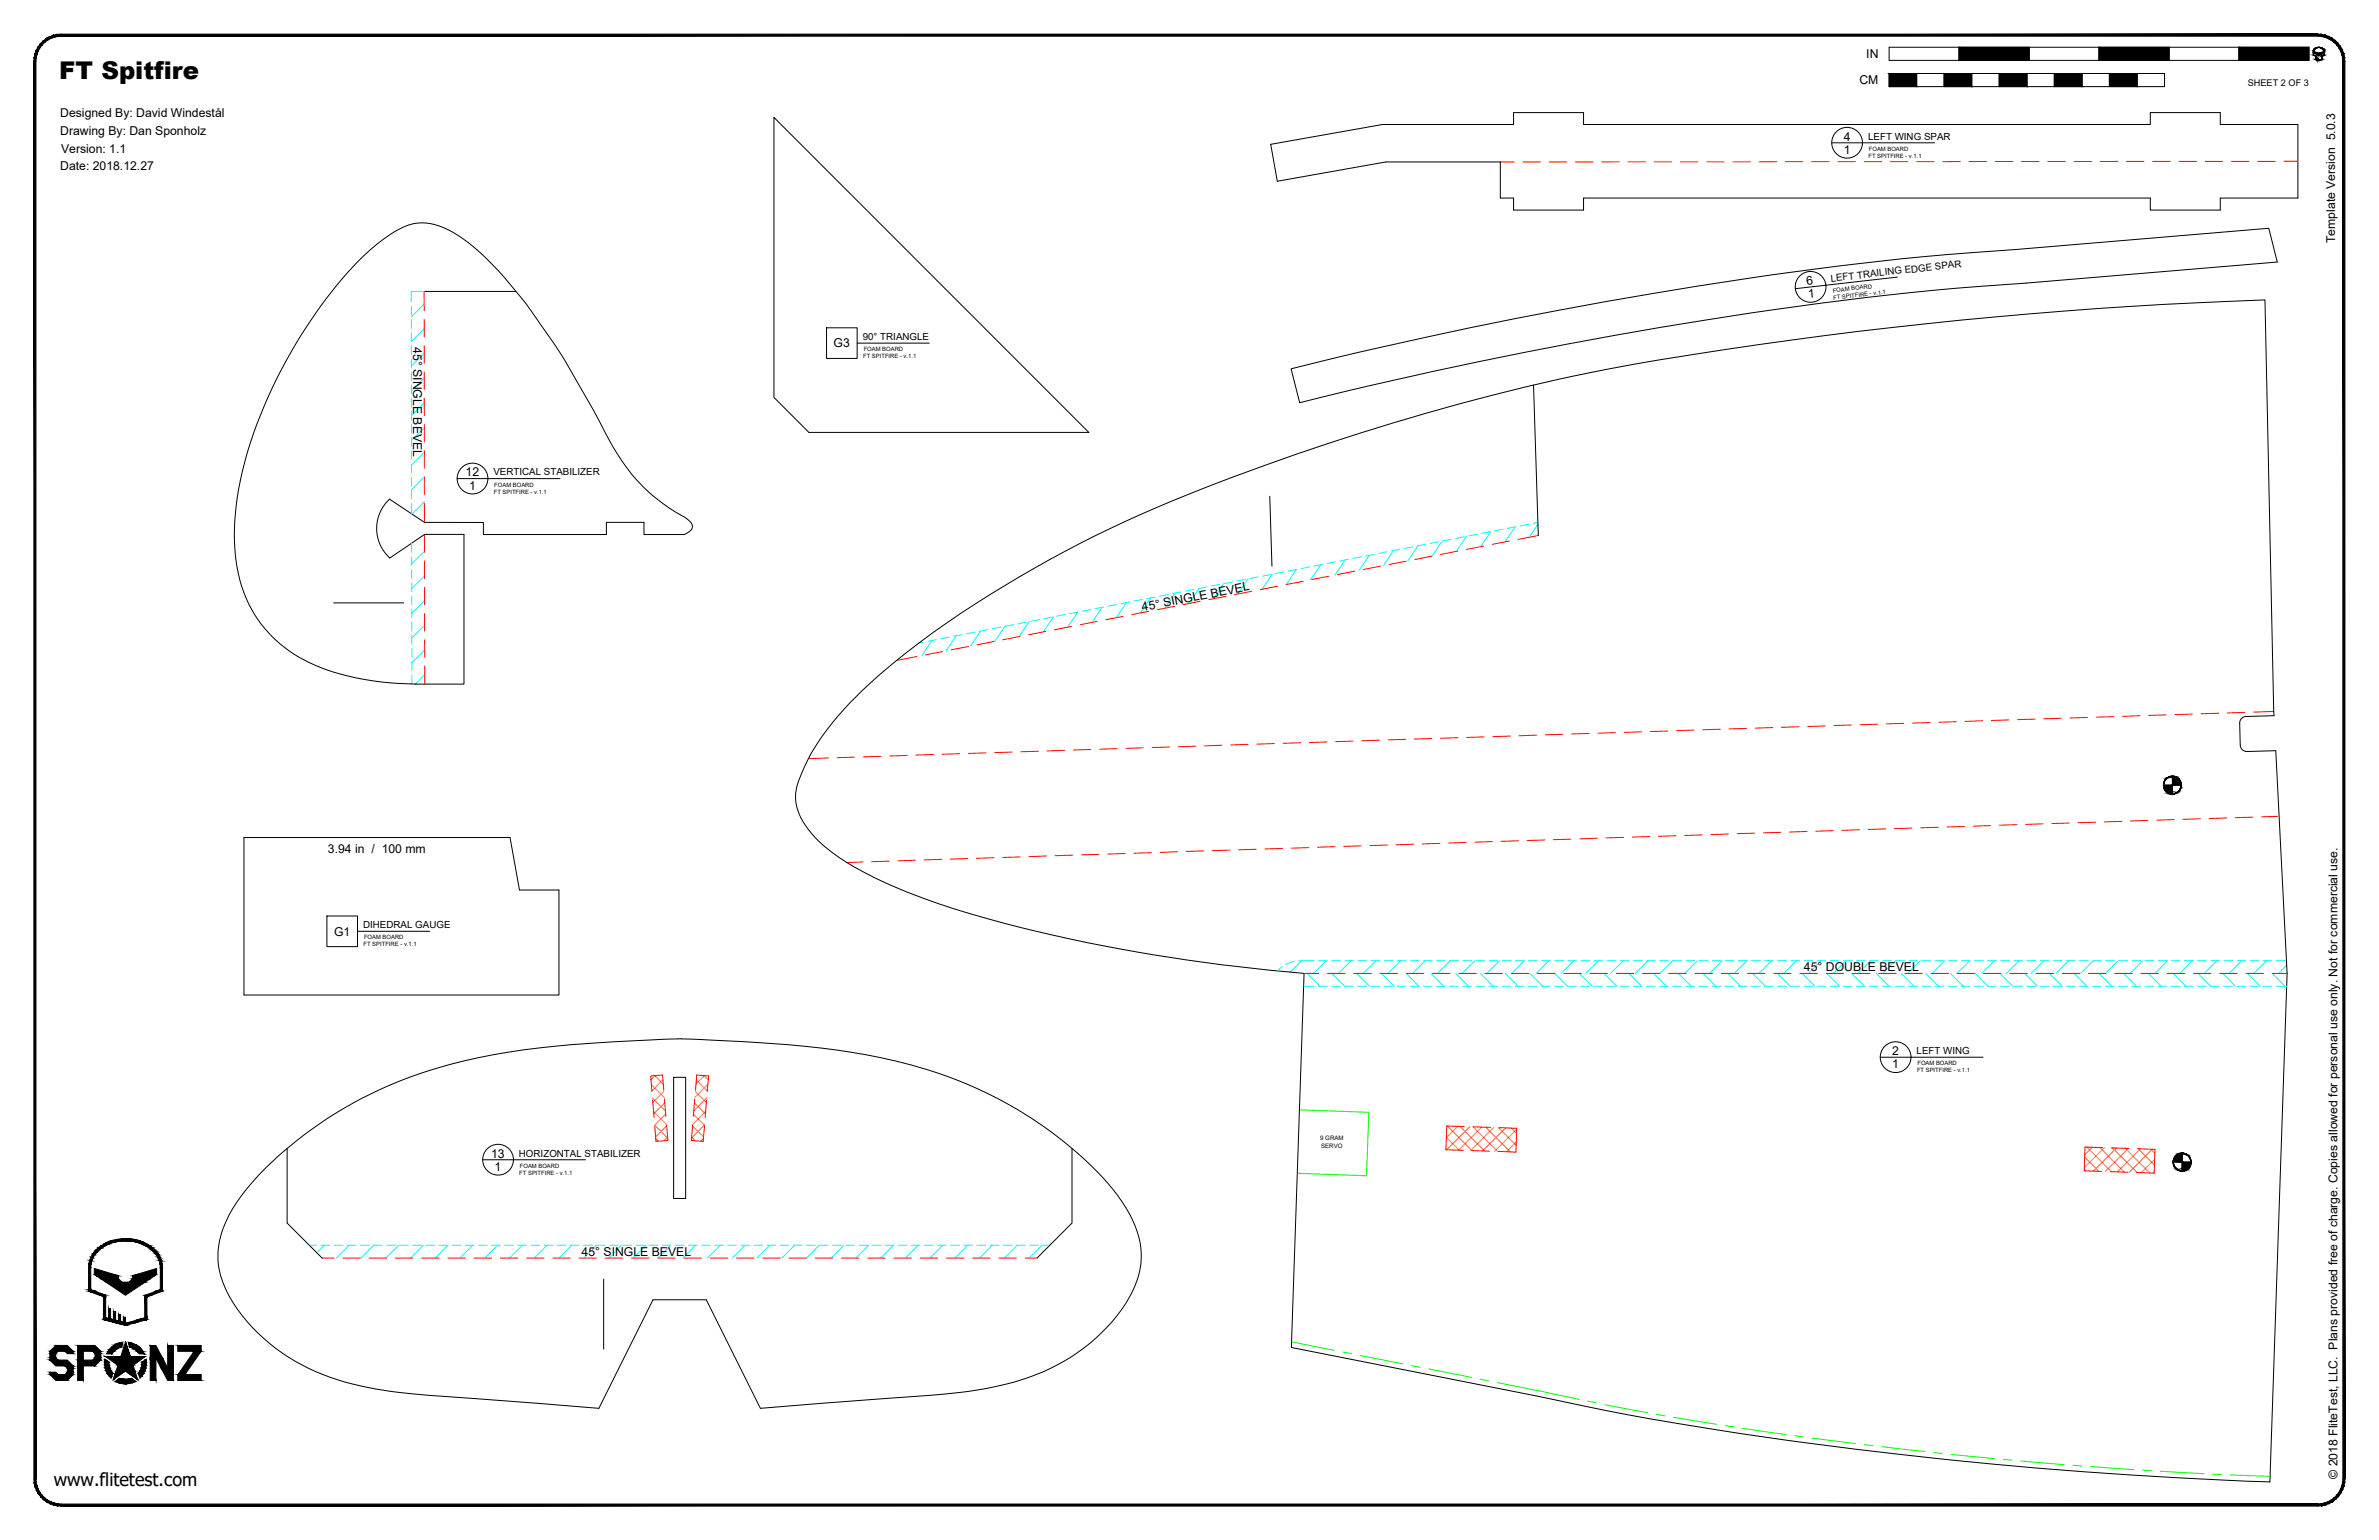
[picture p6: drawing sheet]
<svg xmlns="http://www.w3.org/2000/svg" width="864mm" height="559mm" viewBox="0 0 864 559" stroke-linecap="round" stroke-linejoin="round" font-family="sans-serif">
<defs><g id="words">
<text font-size="8.9" x="21.5" y="28.8">FT Spitfire</text>
<text font-size="6.6" x="19.5" y="539.1">www.flitetest.com</text>
<g font-size="4.4">
<text x="677.5" y="21.1">IN</text>
<text x="675" y="30.6">CM</text>
<text x="21.9" y="42.6">Designed By: David Windestål</text>
<text x="21.9" y="49">Drawing By: Dan Sponholz</text>
<text x="669.3" y="51">4</text>
<text x="22.2" y="55.3">Version: 1.1</text>
<text x="669.3" y="55.8">1</text>
<text x="21.9" y="61.7">Date: 2018.12.27</text>
<text x="847.7" y="88.2" transform="rotate(-90 847.7 88.2)">Template Version 5.0.3</text>
<text x="655.9" y="103.5" transform="rotate(-7 655.9 103.5)">6</text>
<text x="656.5" y="108.2" transform="rotate(-6 656.5 108.2)">1</text>
<text x="150" y="126" transform="rotate(90 150 126)">45° SINGLE BEVEL</text>
<text x="302.6" y="126.1">G3</text>
<text x="169" y="172.9">12</text>
<text x="170.3" y="177.6">1</text>
<text x="414.8" y="221.7" transform="rotate(-11 414.8 221.7)">45° SINGLE BEVEL</text>
<text x="119.1" y="309.5">3.94 in / 100 mm</text>
<text x="121.2" y="339.5">G1</text>
<text x="654.9" y="352.5">45° DOUBLE BEVEL</text>
<text x="686.9" y="382.8">2</text>
<text x="686.9" y="387.6">1</text>
<text x="178.3" y="420">13</text>
<text x="179.5" y="424.8">1</text>
<text x="211.1" y="455.8">45° SINGLE BEVEL</text>
<text x="848.5" y="536.6" transform="rotate(-90 848.5 536.6)">© 2018 FliteTest, LLC. Plans provided free of charge. Copies allowed for personal use only. Not for commercial use.</text>
</g>
<g font-size="3.5">
<text x="678.1" y="50.7">LEFT WING SPAR</text>
<text x="664.7" y="102.2" transform="rotate(-6 664.7 102.2)">LEFT TRAILING EDGE SPAR</text>
<text x="313.2" y="123.4">90° TRIANGLE</text>
<text x="179.1" y="172.5">VERTICAL STABILIZER</text>
<text x="131.8" y="336.8">DIHEDRAL GAUGE</text>
<text x="695.7" y="382.5">LEFT WING</text>
<text x="188.4" y="419.7">HORIZONTAL STABILIZER</text>
</g>
<text font-size="3.3" x="816" y="31.1">SHEET 2 OF 3</text>
<g font-size="2.2">
<text x="479.2" y="413.7">9 GRAM</text>
<text x="479.6" y="416.4">SERVO</text>
</g>
<g font-size="2.1">
<text x="678.3" y="57.3">FT SPITFIRE - v.1.1</text>
<text x="678.4" y="54.8">FOAM BOARD</text>
<text x="665.4" y="106.1" transform="rotate(-7 665.4 106.1)">FOAM BOARD</text>
<text x="681.8" y="106.9" transform="rotate(-7 681.8 106.9)">1.1</text>
<text x="665.6" y="108.7" transform="rotate(-6 665.6 108.7)">FT SPITFIRE - v.</text>
<text x="313.3" y="130">FT SPITFIRE - v.1.1</text>
<text x="313.5" y="127.4">FOAM BOARD</text>
<text x="179.2" y="179.1">FT SPITFIRE - v.1.1</text>
<text x="179.4" y="176.5">FOAM BOARD</text>
<text x="132.2" y="340.9">FOAM BOARD</text>
<text x="132" y="343.4">FT SPITFIRE - v.1.1</text>
<text x="695.9" y="389.1">FT SPITFIRE - v.1.1</text>
<text x="696" y="386.6">FOAM BOARD</text>
<text x="188.7" y="423.8">FOAM BOARD</text>
<text x="188.5" y="426.3">FT SPITFIRE - v.1.1</text>
</g>
</g></defs>
<!-- layer: 01 CUT -->
<g fill="none" stroke="#000" stroke-width=".36">
<path d="M280.9 42.6l114.4 114.3h-101.7l-12.7-12.7zM461.3 52.4l40.6-7.2h47.5v-4.3h25.4v4.3h205.8v-4.3h25.4v4.3h28.2v26.7h-28.2v4.3h-25.4v-4.3h-205.8v4.3h-25.4v-4.3h-4.8v-13.1h-41.5l-39.4 7zM153.9 105.8h33.4M468.7 133.8a1665.9 1665.9 0 0 1 230-40.7l124.9-10.3 3.1 12.3-91.2 7.6a1308.1 1308.1 0 0 0-149.2 19 1668.7 1668.7 0 0 0-114.5 24.4zM556.7 139.7l1.7 54.6M141.4 181.1a14.5 14.5 0 0 0 .1 21.4l12.6-8.6h14.3v54.3a208.9 208.9 0 0 1-29.7-.7 73.9 73.9 0 0 1-33.2-10.9 46 46 0 0 1-20-34.8 107.9 107.9 0 0 1 7.7-47.8 175.7 175.7 0 0 1 39.1-61.4 47.5 47.5 0 0 1 16.4-11.1 21.1 21.1 0 0 1 17.4 3.8 99.3 99.3 0 0 1 22.8 22.4 252.1 252.1 0 0 1 23.4 35.8l3.1 5.2a142.8 142.8 0 0 0 14.1 23.6 65 65 0 0 0 18.9 15.3l1.2 .9a2.59 2.59 0 0 1 1.3 3.8l-2.5 1.7h-14.6v-4.5h-13.7v4.5h-44.6v-4.4l-21.4-.1-12.7-8.3M460.9 180.1l.8 25.4M121.1 218.8h25.4M815.4 259.9l-1.5 .6-.8 1.4 .1 8.4a2.41 2.41 0 0 0 2.5 2.4l10.4-.3 4.1 80.8-6.2 184.5a1645 1645 0 0 1-240.8-25.8l-24.6-5.2-89.8-17.8 4.6-135.7a622 622 0 0 1-126.9-23.4 165.8 165.8 0 0 1-42-18.7 38.3 38.3 0 0 1-14.4-15.8 15.4 15.4 0 0 1-.2-12 81.4 81.4 0 0 1 20.7-30.3 277 277 0 0 1 54-40.4 462.6 462.6 0 0 1 83.3-39.6 825.9 825.9 0 0 1 154-42.3 1708.4 1708.4 0 0 1 220.3-21.9l3.3 150.9-10.1 .3M88.6 303.9h96.5l3.5 19h14.3v38.1h-114.3zM246.2 377a556.9 556.9 0 0 0-61.6 4.8 160.3 160.3 0 0 0-70.2 27.1 118.5 118.5 0 0 0-28.3 27.2 33.1 33.1 0 0 0-6.7 23.8 40.9 40.9 0 0 0 10.4 19.8 75.3 75.3 0 0 0 43.7 23.7l8.3 1.5 8.4 .9 67.2 5.2 19.6-39.4h19.4l19.6 39.4 56-4.3a158.7 158.7 0 0 0 38.8-6 68 68 0 0 0 40-31.4 28.5 28.5 0 0 0-.6-28.4 92.4 92.4 0 0 0-24.4-26.9 155.5 155.5 0 0 0-71.4-31.3 440.1 440.1 0 0 0-61.5-5.6l-5.6-.1M246.2 376.9h1.1"/>
<path d="M244.5 390.9h4.4v44h-4.4zM104.2 416.7v27.1l12.7 12.7M389.1 416.7v27.1l-12.7 12.7M219.1 464.1v25.4"/>
</g>
<!-- layer: 02 SCORE -->
<g fill="none" stroke="#f00" stroke-width=".36">
<path d="M544.6 58.8h5.1M552.9 58.8h6.3M562.4 58.8h6.3M571.9 58.8h6.4M587.8 58.7l-6.4 .1M591 58.7h6.3M600.5 58.7h6.3M610 58.7h6.4M619.5 58.7h6.4M629.1 58.7h6.3M644.9 58.7h-6.3M648.1 58.7h6.4"/>
<path d="M657.6 58.7h6.4M667.2 58.7h6.3M676.7 58.7h6.3M686.2 58.7h6.4M695.7 58.7h6.4M711.6 58.6l-6.3 .1M714.8 58.6h6.3M724.3 58.6h6.4M733.8 58.6h6.4M743.4 58.6h6.3M752.9 58.6h6.3M768.8 58.6h-6.4"/>
<path d="M771.9 58.6h6.4M781.5 58.6h6.3M791 58.6h6.4M800.5 58.6h6.4M810.1 58.6h6.3M819.6 58.6h6.3M829.1 58.5h5.1M153.9 105.8l.1 6.9M154 115.9v6.4M154 125.4v6.4M154 135v6.3M154 144.5v6.3"/>
<path d="M154 154v6.4M154 163.5v6.4M154 173.1v6.3M154 182.6l.1 6.9M154.1 193.9v6.5M529.2 200l-6.2 1.2M538.5 198.2l-6.2 1.2M547.9 196.3l-6.2 1.2M558.4 194.3l-7.4 1.4M154.1 203.6v6.3M154.1 213.1v6.4M435.7 218.2l-6.3 1.2"/>
<path d="M445.1 216.4l-6.3 1.2M454.4 214.5l-6.3 1.3M463.8 212.7l-6.3 1.3M473.1 210.9l-6.3 1.2M482.4 209.1l-6.2 1.2M491.8 207.3l-6.3 1.2M501.1 205.4l-6.2 1.3M510.5 203.6l-6.3 1.2M519.8 201.8l-6.2 1.2M154.1 222.6v6.4M154.1 232.2l.1 6.3M332.8 238.2l-7.4 1.5"/>
<path d="M342.2 236.4l-6.2 1.2M351.5 234.6l-6.2 1.2M360.9 232.8l-6.2 1.2M370.2 230.9l-6.2 1.3M379.6 229.1l-6.2 1.2M389 227.3l-6.3 1.2M398.3 225.5l-6.2 1.2M407.7 223.7l-6.3 1.2M417 221.8l-6.2 1.2M426.4 220l-6.3 1.2M154.2 241.7v6.5M776.8 259.7l-6.3 .2"/>
<path d="M786.3 259.4l-6.3 .2M795.9 259.1l-6.4 .2M805.4 258.8l-6.4 .2M814.9 258.5l-6.3 .2M825.4 258.2l-7.3 .2M300.7 275l-7.3 .3M310.3 274.7l-6.4 .2M319.8 274.4l-6.4 .2M329.3 274.1l-6.3 .2M338.8 273.8l-6.3 .2M348.4 273.5l-6.4 .2M357.9 273.2l-6.4 .2"/>
<path d="M367.4 272.9l-6.3 .2M376.9 272.6l-6.3 .2M386.5 272.2l-6.4 .3M396 271.9l-6.4 .2M405.5 271.7l-6.3 .1M415 271.4l-6.3 .2M424.5 271.1l-6.3 .2M434 270.8l-6.3 .2M443.6 270.4l-6.4 .3M453.1 270.1l-6.4 .2M462.6 269.8l-6.3 .2M472.1 269.5l-6.3 .2"/>
<path d="M481.7 269.2l-6.4 .2M491.2 268.9l-6.4 .2M500.7 268.6l-6.3 .2M510.3 268.3l-6.4 .2M519.8 268l-6.4 .2M529.3 267.7l-6.4 .2M538.8 267.4l-6.4 .2M548.3 267.1l-6.3 .2M557.8 266.7l-6.3 .3M567.4 266.4l-6.4 .2M576.9 266.1l-6.4 .2M586.4 265.8l-6.3 .2"/>
<path d="M595.9 265.5l-6.3 .2M605.5 265.3l-6.4 .1M615 264.9l-6.4 .2M624.5 264.6l-6.3 .2M634 264.3l-6.3 .2M643.5 264l-6.3 .2M653 263.7l-6.3 .2M662.6 263.4l-6.4 .2M672.1 263.1l-6.4 .2M681.6 262.8l-6.3 .2M691.1 262.5l-6.3 .2M700.7 262.2l-6.4 .2"/>
<path d="M710.2 261.9l-6.4 .2M719.7 261.5l-6.3 .3M729.2 261.2l-6.3 .2M738.8 260.9l-6.4 .2M748.2 260.6l-6.3 .2M757.8 260.3l-6.4 .2M767.3 260l-6.4 .2M713.1 299.9l-6.3 .2M722.6 299.6l-6.3 .2M732.2 299.2l-6.4 .2M741.7 298.9l-6.4 .2M751.2 298.6l-6.3 .2"/>
<path d="M760.7 298.3l-6.4 .2M770.2 298l-6.3 .2M779.7 297.7l-6.3 .2M789.3 297.4l-6.4 .2M798.8 297.1l-6.4 .2M808.3 296.8l-6.3 .2M817.8 296.5l-6.3 .2M826.8 296.2l-5.8 .2M313.2 312.8l-5.8 .2M322.7 312.5l-6.3 .2M332.2 312.1l-6.3 .3M341.8 311.8l-6.4 .2"/>
<path d="M351.3 311.5l-6.4 .2M360.8 311.2l-6.3 .2M370.3 310.9l-6.3 .2M379.9 310.6l-6.4 .2M389.4 310.3l-6.4 .2M398.9 310l-6.3 .2M408.4 309.7l-6.3 .2M418 309.4l-6.4 .2M427.4 309.1l-6.3 .2M437 308.8l-6.4 .2M446.5 308.5l-6.3 .2M456 308.2l-6.3 .2"/>
<path d="M465.6 307.9l-6.4 .2M475.1 307.6l-6.4 .2M484.6 307.2l-6.3 .2M494.1 306.9l-6.3 .2M503.7 306.6l-6.4 .2M513.2 306.3l-6.4 .2M522.7 306l-6.3 .2M532.2 305.7l-6.3 .2M541.7 305.4l-6.3 .2M551.2 305.1l-6.3 .2M560.8 304.8l-6.4 .2M570.3 304.5l-6.4 .2"/>
<path d="M579.8 304.1l-6.3 .3M589.3 303.8l-6.3 .2M598.9 303.6l-6.4 .1M608.4 303.3l-6.4 .2M617.9 303l-6.3 .2M627.4 302.6l-6.3 .3M637 302.3l-6.4 .2M646.4 302l-6.3 .2M656 301.7l-6.4 .2M665.5 301.4l-6.4 .2M675 301.1l-6.3 .2M684.5 300.8l-6.3 .2"/>
<path d="M694.1 300.5l-6.4 .2M703.6 300.2l-6.4 .2M473.4 353.2h5.3M481.9 353.2h6.4M491.4 353.2h6.4M501 353.2h6.3M510.5 353.2h6.3M520 353.2h6.4M529.5 353.2h6.4M539.1 353.2h6.3M548.6 353.2h6.4M558.1 353.2h6.4"/>
<path d="M567.7 353.2h6.3M577.2 353.2h6.3M586.7 353.2h6.4M596.2 353.2h6.4M605.8 353.2h6.3M615.3 353.2h6.3M624.8 353.2h6.4M634.3 353.2h6.4M643.9 353.2h6.3M653.4 353.2h6.3M662.9 353.2h6.4M672.4 353.2h6.4"/>
<path d="M682 353.2h6.3M691.5 353.2h6.3M701 353.2h6.4M710.5 353.2h6.4M720.1 353.2h6.3M729.6 353.2h6.3M739.1 353.2h6.4M748.6 353.2h6.4M758.2 353.2h6.3M767.7 353.2h6.3M777.2 353.2h6.4M786.7 353.2h6.4"/>
<path d="M796.3 353.2h6.3M805.8 353.2h6.3M815.3 353.2h6.4M824.8 353.2h5.4M236.9 399.2l.5 6.3M241 395.6l-.5-5.5-4.3 .3 .4 5.6M241.2 398.8l.5 6.3M252.2 398.8l-.5 6.3M252.5 395.6l.4-5.5 4.3 .3-.5 5.6M256.5 399.2l-.5 6.3M242 408.3l.4 5.5-4.3 .4-.4-5.6M251.4 408.3l-.4 5.5 4.2 .4 .5-5.6"/>
<path d="M531.5 408.8l-6.3-.2-.3 8.6 6.3 .2M534.4 417.5l6.4 .2M534.7 408.9l6.4 .2M544.2 409.2l6.4 .2-.3 8.7-6.4-.3M763.2 416.4l-6.3-.2-.3 8.6 6.3 .2M766.4 416.5l6.3 .2M775.9 416.8l6.4 .3-.3 8.6-6.4-.3M766.1 425.1l6.3 .2M116.9 456.5h4.4M124.5 456.5h6.3M134 456.5h6.3M143.5 456.5h6.4"/>
<path d="M153.1 456.5h6.3M162.6 456.5h6.3M172.1 456.5h6.4M181.6 456.5h6.4M191.2 456.5h6.3M200.7 456.5h6.3M210.2 456.5h6.4M219.7 456.5h6.4M229.3 456.5h6.3M238.8 456.5h6.3M248.3 456.5h6.4M257.8 456.5h6.4"/>
<path d="M267.4 456.5h6.3M276.9 456.5h6.3M286.4 456.5h6.4M295.9 456.5h6.4M305.5 456.5h6.3M315 456.5h6.3M324.5 456.5h6.4M334 456.5h6.4M343.6 456.5h6.3M353.1 456.5h6.3M362.6 456.5h6.4M372.1 456.5h4.3"/>
</g>
<!-- layer: 04 BEVEL -->
<g fill="none" stroke="#0ff" stroke-width=".36">
<path d="M149.3 111.2v3.1M149.3 115.9v3.2M149.5 105.8l-.2 .2M153.9 110.3l-4.6 4.7M153.9 105.8h-4.6v3.8M154 119.3l-4.7 4.6v-3.2M149.3 125.4v3.2M149.3 130.2v3.2M149.3 135v3.1M149.3 139.7v3.2M154 128.2l-4.7 4.7M154 137.2l-4.7 4.7"/>
<path d="M149.3 144.5l.1 3.2M149.4 149.3v3.1M149.4 154v3.2M149.4 158.8v3.2M154 146.2l-4.6 4.6M154 155.2l-4.6 4.6M149.4 163.6v3.2M149.4 168.4v3.1M149.4 173.1v3.2M149.4 177.9v3.2M154 164.1l-4.6 4.7M154 173.1l-4.6 4.6"/>
<path d="M149.4 182.6v3.9M149.4 197.1v3.3M154 182.1l-4.4 4.5M505.9 199.8l-3.7 5.4M508.2 199.3l-3.1 .6M512.9 198.4l-3.1 .6M514.7 198l-3.7 5.5M517.6 197.5l-3.1 .6M522.3 196.6l-3.2 .6M523.5 196.3l-3.6 5.5M526.9 195.7l-3.1 .6M531.6 194.8l-3.1 .5"/>
<path d="M532.4 194.6l-3.7 5.5M536.3 193.9l-3.1 .6M541 192.9l-3.2 .7M541.2 192.9l-3.7 5.5M545.6 192l-3.1 .6M550 191.2l-3.7 5.4M550.3 191.1l-3.1 .6M555 190.2l-3.1 .6M558.3 190.2l-3.2 4.7M558.3 189.5l-1.8 .4M149.4 202v3.2M149.4 206.8v3.1"/>
<path d="M149.5 211.5v3.2M149.5 216.3v3.2M154.1 200l-4.7 4.6M154.1 208.9l-4.6 4.7M154.1 217.9l-4.6 4.7M405.4 219.4l-3.2 .6M408.9 218.7l-3.7 5.4M410 218.4l-3.1 .7M414.7 217.5l-3.1 .6M417.7 216.9l-3.7 5.5M419.4 216.6l-3.1 .6M424.1 215.7l-3.1 .6"/>
<path d="M426.6 215.2l-3.8 5.5M428.7 214.8l-3.1 .6M433.4 213.9l-3.1 .6M435.3 213.5l-3.6 5.5M438.1 213l-3.1 .6M442.8 212.1l-3.1 .6M444.2 211.8l-3.7 5.5M447.4 211.2l-3.1 .6M452.1 210.2l-3.1 .6M453 210.1l-3.7 5.4M456.8 209.3l-3.1 .6M461.5 208.4l-3.1 .6"/>
<path d="M461.8 208.3l-3.7 5.5M466.1 207.5l-3.1 .6M470.6 206.7l-3.7 5.4M470.8 206.6l-3.1 .6M475.5 205.7l-3.1 .6M479.4 204.9l-3.6 5.5M480.2 204.8l-3.1 .6M484.8 203.9l-3.1 .6M488.3 203.2l-3.7 5.5M489.5 202.9l-3.1 .7M494.2 202l-3.1 .6M497.1 201.5l-3.7 5.5"/>
<path d="M498.9 201.2l-3.1 .5M503.6 200.2l-3.2 .7M149.5 221v3.2M149.5 225.8v3.2M149.5 230.6v3.1M149.5 235.3v3.2M154.1 226.9l-4.6 4.6M154.2 235.8l-4.7 4.7M326.2 239.1l-.4 .5M335.2 233l-1.7 .4M338.3 232.4l-3.6 5.5M339.9 232.1l-3.1 .6"/>
<path d="M344.6 231.2l-3.1 .6M347.2 230.7l-3.7 5.5M349.3 230.3l-3.2 .6M353.9 229.4l-3.1 .6M356 229l-3.7 5.4M358.6 228.4l-3.1 .7M363.3 227.5l-3.1 .6M368 226.7l-3.2 .5-3.7 5.5M372.6 225.7l-3.1 .7M373.6 225.5l-3.6 5.5M377.3 224.8l-3.1 .6M382 223.9l-3.1 .6"/>
<path d="M382.5 223.8l-3.8 5.5M386.7 223l-3.2 .6M388.2 222.7l3.1-.6-3.7 5.4M396 221.2l-3.1 .6M400.1 220.4l-3.7 5.5M400.7 220.3l-3.1 .5M149.5 240.1v3.2M149.5 244.9v3.3M154.2 244.8l-3.4 3.4M465.4 350.7l-1.4 1.6M469.7 348.9l-3 1M472.5 348.6l-4.1 4.1"/>
<path d="M473.2 357.9h3.8M474.5 353.2l4.7 4.7M477.1 348.6l-5.8 .1M478.6 357.9h3.2M478.6 348.6h3.2M481.5 348.6l-4.6 4.6M483.4 357.9h3.1M483.4 348.6h3.2M483.5 353.2l4.7 4.7h3.1M488.2 348.6h3.1M490.5 348.6l-4.7 4.6M492.5 353.2l4.7 4.7"/>
<path d="M492.9 357.9h3.2M492.9 348.6h3.2M497.6 357.9h3.2M497.7 348.6h3.2M499.5 348.6l-4.7 4.6M501.5 353.2l4.6 4.7M502.4 357.9h3.2M502.5 348.6h3.1M507.2 357.9h3.1M507.2 348.6h3.2M508.5 348.6l-4.7 4.6M510.5 353.2l4.6 4.7h-3.2"/>
<path d="M512 348.6h3.2M516.7 357.9h3.2M516.7 348.6h3.2M517.4 348.6l-4.6 4.6M519.5 353.2l4.6 4.7M521.5 357.9h3.1M521.5 348.6h3.2M526.2 357.9h3.2M526.3 348.6h3.2M526.4 348.6l-4.6 4.6M528.5 353.2l4.6 4.7M531 357.9h3.2"/>
<path d="M531 348.6h3.2M535.4 348.6l-4.7 4.6M535.8 357.9h3.1M535.8 348.6h3.2M537.4 353.2l4.7 4.7M540.5 357.9h3.2M540.6 348.6h3.1M544.4 348.6l-4.7 4.6M545.3 357.9h3.2M545.3 348.6h3.2M546.4 353.2l4.7 4.7M550 357.9h3.2"/>
<path d="M550.1 348.6h3.2M553.4 348.6l-4.7 4.6M554.8 357.9h3.2M554.9 348.6h3.1M555.4 353.2l4.7 4.7M559.6 357.9h3.1M559.6 348.6h3.2M562.3 348.6l-4.6 4.6M564.3 357.9h3.2M564.4 353.2l4.6 4.7M564.4 348.6h3.2M569.1 357.9h3.2"/>
<path d="M569.1 348.6h3.2M571.3 348.6l-4.6 4.6M573.4 353.2l4.6 4.7M573.9 357.9h3.1M573.9 348.6h3.2M578.6 357.9h3.2M578.7 348.6h3.1M580.3 348.6l-4.7 4.6M582.3 353.2l4.7 4.7M583.4 357.9h3.2M583.4 348.6h3.2M588.1 357.9h3.2"/>
<path d="M588.2 348.6h3.2M589.3 348.6l-4.7 4.6M591.3 353.2l4.7 4.7M592.9 357.9h3.2M593 348.6h3.1M597.7 357.9h3.1M597.7 348.6h3.2M598.3 348.6l-4.7 4.6M600.3 353.2l4.7 4.7M602.4 357.9h3.2M602.5 348.6h3.2M607.2 357.9h3.2"/>
<path d="M609.3 353.2l4.6 4.7M610.4 348.6h-3.2l-4.6 4.6M612 357.9h3.1M612 348.6h3.2M616.2 348.6l-4.6 4.6M616.7 357.9h3.2M616.8 348.6h3.1M618.3 353.2l4.6 4.7M621.5 357.9h3.2M621.5 348.6h3.2M625.2 348.6l-4.7 4.6M626.2 357.9h3.2"/>
<path d="M626.3 348.6h3.2M627.2 353.2l4.7 4.7M631 357.9h3.2M631.1 348.6h3.1M634.2 348.6l-4.7 4.6M635.8 357.9h3.1M635.8 348.6h3.2M636.2 353.2l4.7 4.7M640.5 357.9h3.2M640.6 348.6h3.2M643.2 348.6l-4.7 4.6M645.2 353.2l4.7 4.7"/>
<path d="M645.3 357.9h3.2M645.3 348.6h3.2M650.1 357.9h3.1M650.1 348.6h3.2M652.1 348.6l-4.6 4.6M654.2 353.2l4.6 4.7M654.8 357.9h3.2M654.9 348.6h3.1M659.6 357.9h3.2M659.6 348.6h3.2M661.1 348.6l-4.6 4.6M663.2 353.2l4.6 4.7"/>
<path d="M664.3 357.9h3.2M664.4 348.6h3.2M669.1 357.9h3.2M669.2 348.6h3.1M670.1 348.6l-4.6 4.6M672.1 353.2l4.7 4.7M673.9 357.9h3.1M673.9 348.6h3.2M678.6 357.9h3.2M678.7 348.6h3.2M679.1 348.6l-4.6 4.6M681.1 353.2l4.7 4.7"/>
<path d="M683.4 357.9h3.2M683.4 348.6h3.2M688.1 348.6l-4.7 4.6M688.2 357.9h3.1M688.2 348.6h3.2M690.1 353.2l4.7 4.7M692.9 357.9h3.2M693 348.6h3.1M697.1 348.6l-4.7 4.6M697.7 357.9h3.2M697.7 348.6h3.2M699.1 353.2l4.6 4.7"/>
<path d="M702.4 357.9h3.2M702.5 348.6h3.2M706.1 348.6l-4.7 4.6M707.2 357.9h3.2M707.3 348.6h3.1M708.1 353.2l4.6 4.7M712 357.9h3.1M712 348.6h3.2M715 348.6l-4.6 4.6M716.7 357.9h3.2M716.8 348.6h3.2M717 353.2l4.7 4.7"/>
<path d="M721.5 357.9h3.2M721.5 348.6h3.2M724 348.6l-4.6 4.6M726 353.2l4.7 4.7M726.3 357.9h3.1M726.3 348.6h3.2M731 357.9h3.2M731.1 348.6h3.1M733 348.6l-4.7 4.6M735 353.2l4.7 4.7M735.8 357.9h3.2M735.8 348.6h3.2"/>
<path d="M740.5 357.9h3.2M740.6 348.6h3.2M742 348.6l-4.7 4.6M744 353.2l4.6 4.7M745.3 357.9h3.2M745.4 348.6h3.1M750.1 357.9h3.1M750.1 348.6h3.2M751 348.6l-4.7 4.6M752.9 353.2l4.7 4.7M754.8 357.9h3.2M754.9 348.6h3.2"/>
<path d="M759.6 357.9h3.2M759.6 348.6h3.2M759.9 348.6l-4.6 4.6M761.9 353.2l4.7 4.7M764.4 357.9h3.1M764.4 348.6h3.2M768.9 348.6l-4.6 4.6M769.1 357.9h3.2M769.2 348.6h3.1M770.9 353.2l4.7 4.7M773.9 357.9h3.2M773.9 348.6h3.2"/>
<path d="M777.9 348.6l-4.7 4.6M778.6 357.9h3.2M778.7 348.6h3.2M779.9 353.2l4.7 4.7M783.4 357.9h3.2M783.5 348.6h3.1M786.9 348.6l-4.7 4.6M788.2 357.9h3.1M788.2 348.6h3.2M788.9 353.2l4.6 4.7M792.9 357.9h3.2M793 348.6h3.2"/>
<path d="M795.9 348.6l-4.7 4.6M797.7 357.9h3.2M797.7 348.6h3.2M797.9 353.2l4.6 4.7M802.5 357.9h3.1M802.5 348.6h3.2M804.8 348.6l-4.6 4.6M806.9 353.2l4.6 4.7M807.2 357.9h3.2M807.3 348.6h3.1M812 357.9h3.2M812 348.6h3.2"/>
<path d="M813.8 348.6l-4.6 4.6M815.9 353.2l4.6 4.7M816.7 357.9h3.2M816.8 348.6h3.2M821.5 357.9h3.2M821.6 348.6h3.1M822.8 348.6l-4.7 4.6M824.8 353.2l4.7 4.7M826.3 357.9h3.7M826.3 348.6h3.7M830.1 350.3l-3 2.9M112.3 451.8h2.6"/>
<path d="M116.5 451.8h3.2M117.8 451.8l-2.8 2.8M121.3 451.8h3.2M126.1 451.8h3.1M126.8 451.8l-4.7 4.7M130.8 451.8h3.2M135.6 451.8h3.2M135.7 451.8l-4.6 4.7M140.3 451.8h3.2M144.7 451.8l-4.6 4.7M145.1 451.8h3.2M149.9 451.8h3.2"/>
<path d="M153.7 451.8l-4.7 4.7M154.6 451.8h3.2M159.4 451.8h3.2M162.7 451.8l-4.7 4.7M164.2 451.8h3.1M168.9 451.8h3.2M171.7 451.8l-4.7 4.7M173.7 451.8h3.2M178.5 451.8h3.1M180.6 451.8l-4.6 4.7M183.2 451.8h3.2M188 451.8h3.2"/>
<path d="M189.6 451.8l-4.6 4.7M192.7 451.8h3.2M197.5 451.8h3.2M198.6 451.8l-4.7 4.7M202.3 451.8h3.1M207 451.8h3.2M207.6 451.8l-4.7 4.7M211.8 451.8h3.2M219.7 451.8h-3.1l-4.7 4.7M221.3 451.8h3.2M225.5 451.8l-4.6 4.7M226.1 451.8h3.2"/>
<path d="M230.8 451.8h3.2M234.6 451.8l-4.7 4.7M235.6 451.8h3.2M240.4 451.8h3.1l-4.6 4.7M245.1 451.8h3.2M249.9 451.8h3.2M252.5 451.8l-4.6 4.7M254.7 451.8h3.1M259.4 451.8h3.2M261.5 451.8l-4.7 4.7M264.2 451.8h3.2M268.9 451.8h3.2"/>
<path d="M270.5 451.8l-4.7 4.7M273.7 451.8h3.2M278.5 451.8h3.1M279.5 451.8l-4.7 4.7M283.2 451.8h3.2M288 451.8h3.2M288.4 451.8l-4.6 4.7M292.8 451.8h3.1M297.4 451.8l-4.6 4.7M297.5 451.8h3.2M302.3 451.8h3.2M306.4 451.8l-4.7 4.7"/>
<path d="M307 451.8h3.2M311.8 451.8h3.2M315.4 451.8l-4.7 4.7M316.6 451.8h3.1M321.3 451.8h3.2M324.4 451.8l-4.7 4.7M326.1 451.8h3.2M330.9 451.8h3.1M333.3 451.8l-4.6 4.7M335.6 451.8h3.2M340.4 451.8h3.2M342.3 451.8l-4.6 4.7"/>
<path d="M345.1 451.8h3.2M349.9 451.8h3.2M351.3 451.8l-4.7 4.7M354.7 451.8h3.1M359.4 451.8h3.2M360.3 451.8l-4.7 4.7M364.2 451.8h3.2M369 451.8h3.1M369.3 451.8l-4.7 4.7M373.7 451.8h3.2M378.2 451.8l-4.6 4.7M378.5 451.8h2.6"/>
</g>
<!-- layer: 06 CAVITY -->
<g fill="none" stroke="#ff7f00" stroke-width=".36">
<path d="M236.4 393.5l4.8 4.8M236.8 398.5l4.8 4.7M237.7 390.3l3.1 3.1M237.7 390.3l-1.4 1.4M240.7 391.9l-4.1 4M241 396l-4 4M252.4 396l4 4M252.8 391.9l4 4M255.6 390.3l1.5 1.5M255.7 390.3l-3.1 3M256.5 398.4l-4.7 4.7M256.9 393.5l-4.7 4.7"/>
<path d="M237.2 403.3l4.8 4.7M237.6 408.2l4.8 4.7M238 413.1l1 1M241.3 400.1l-4 4.1M241.7 404.3l-4.1 4M242 408.5l-4 4M242.4 412.6l-1.4 1.3M251.1 412.6l1.2 1.3M251.4 408.5l4 4M251.7 404.4l4 4M252.1 400.2l4 4M255.3 413.1l-1 1"/>
<path d="M255.7 408.2l-4.7 4.7M256.1 403.3l-4.7 4.7M524.9 417.1l.1 .1M525 412.7l4.7 4.7M525.4 408.6l8.9 8.9M529.2 408.7l-4.2 4.1M530 408.7l9 9M533.5 408.8l-8.4 8.4M534.7 408.9l8.9 8.9M537.9 409l-8.4 8.4M539.3 409l9 9M542.2 409.1l-8.3 8.4"/>
<path d="M544 409.2l6.4 6.4M546.6 409.3l-8.4 8.4M548.6 409.3l1.9 2M550.4 414.4l-3.5 3.5M550.6 409.8l-8.1 8M756.8 419.9l5.1 5.1M757.6 416.2l8.9 8.9M759.6 416.3l-2.8 2.8M762.2 416.4l9 8.9M763.9 416.4l-7.3 7.3M766.8 416.5l9 8.9M768.3 416.6l-8.4 8.3"/>
<path d="M771.5 416.7l8.9 8.9M772.6 416.7l-8.3 8.4M776.2 416.8l5.9 6M777 416.9l-8.4 8.3M780.8 417l1.4 1.4M781.3 417l-8.4 8.4M756.6 424.3l.6 .5M782 425.3l-.4 .3M782.2 420.7l-4.9 4.8"/>
</g>
<!-- layer: 05 REFERENCE -->
<g fill="none" stroke="#0f0" stroke-width=".36">
<path d="M471.9 402.7l25 .9-.8 23-25-.9M468.8 486.9l15.6 3.1M487.5 490.6l3.1 .6M493.7 491.8l15.6 3.1M512.4 495.5l3.1 .6M518.6 496.7l15.6 3.1M537.3 500.5l3.1 .6M543.5 501.7l29.8 6.1M576.3 508.4l3.2 .6M582.6 509.7l15.6 2.9M601.3 513.2l3.1 .6M607.5 514.3l15.7 2.5"/>
<path d="M626.3 517.3l3.2 .5M632.6 518.3l15.8 2.2M651.5 520.9l3.1 .5M657.8 521.8l15.7 2M676.7 524.2l3.1 .4M683 524.9l15.8 1.8M701.9 527l3.2 .4M708.2 527.7l15.8 1.6M727.2 529.6l3.2 .2M733.6 530.1l15.8 1.4M752.5 531.7l3.2 .3M758.9 532.2l15.8 1.1"/>
<path d="M777.9 533.4l3.1 .2M784.2 533.8l15.8 .9M803.2 534.9l3.2 .1M809.6 535.2l14.4 .5"/>
</g>
<!-- layer: 23 NOTES -->
<g fill="#000" stroke="#000" stroke-width=".36">
<path d="M788 288l.6 .1zM788.6 281.9h1.1zM789.9 282h.2zM790.7 418.8h.2zM791.5 418.5h.6zM792.1 424.7h1.1zM793.4 424.6h.2z"/>
<path d="M785.5 284.3l-.2 .6zM785.4 284.3l-.1 .6z"/>
<path d="M785.4 284.9l.1 .6zM785.3 284.9l.1 .6z"/>
<path d="M785.6 283.8l-.2 .5zM785.6 283.8l-.2 .5z"/>
<path d="M785.5 285.5l.1 .5zM785.4 285.5l.2 .5z"/>
<path d="M785.9 283.2l-.3 .6zM785.8 283.2l-.2 .6z"/>
<path d="M785.6 286.1l.3 .5zM785.6 286.1l.2 .5z"/>
<path d="M786.2 282.8l-.4 .4zM786.2 282.8l-.4 .4z"/>
<path d="M785.9 286.6l.3 .4zM785.8 286.6l.4 .4z"/>
<path d="M786.2 282.7l.5-.3zM786.2 282.7l.5-.3z"/>
<path d="M786.3 287.1l.4 .3zM786.2 287.1l.4 .3z"/>
<path d="M786.6 282.4l.2-.1zM786.6 282.4l.2-.1z"/>
<path d="M786.6 282.3l.6-.2zM786.6 282.3l.6-.2z"/>
<path d="M786.8 287.5l.4 .2zM786.6 287.5l.5 .2z"/>
<path d="M787.1 282.1l.2-.1zM787.1 282.1l.2-.1z"/>
<path d="M787.1 282l.6-.1zM787.1 282l.6-.1z"/>
<path d="M787.3 287.8l.4 .2zM787.1 287.8l.4 .2z"/>
<path d="M787.5 281.9l.6-.1zM787.5 281.9l.6-.1z"/>
<path d="M787.7 288h.4zM787.5 288h.2z"/>
<path d="M787.7 281.8l.6-.1zM787.7 281.8l.6-.1z"/>
<path d="M788 288.1h.3zM787.7 288h.4z"/>
<path d="M788 288l.6-.1zM787.5 287.9h1.1z"/>
<path d="M787.5 287.9l1.1-.2v.2zM787 287.7l.5 .2 1.1-.2z"/>
<path d="M787 287.7l1.6-.4v.4zM786.5 287.3l.5 .4 1.6-.4z"/>
<path d="M786.5 287.3l2.1-.4v.4zM786.1 286.9l.4 .4 2.1-.4z"/>
<path d="M786.1 286.9l2.5-.4v.4zM785.8 286.5l.3 .4 2.5-.4z"/>
<path d="M785.8 286.5l2.8-.5v.5zM785.6 286l.2 .5 2.8-.5z"/>
<path d="M785.6 286l3-.6v.6zM785.4 285.4l.2 .6 3-.6z"/>
<path d="M785.4 285.4l3.2-.5v.5zM785.4 284.9v.5l3.2-.5z"/>
<path d="M788.6 281.8h.6zM788.6 281.7l.6 .1z"/>
<path d="M788.3 288.1h.9zM788 288.1h1.2z"/>
<path d="M788.9 288.1l.6-.1zM788.9 288.1l.6-.1z"/>
<path d="M788 281.7h1.2zM788 281.7h.9z"/>
<path d="M789.1 288h.6zM789.1 288h.6z"/>
<path d="M789.1 281.8h.4zM788.9 281.7h.3z"/>
<path d="M789.5 288l.6-.2zM789.5 288l.6-.2z"/>
<path d="M789.5 281.8l.2 .1zM789.1 281.8l.4 .1z"/>
<path d="M789.9 287.8l.2-.1zM789.9 287.8l.2-.1z"/>
<path d="M789.7 281.9l.4 .1zM789.5 281.9l.4 .1z"/>
<path d="M790 287.7l.6-.2zM790 287.7l.6-.2z"/>
<path d="M788.6 282.2l1.1-.3 .5 .3zM788.6 281.9v.3l1.1-.3z"/>
<path d="M790.4 287.5l.2-.1zM790.4 287.5l.2-.1z"/>
<path d="M790.1 282.1l.5 .2zM790 282.1l.4 .2z"/>
<path d="M790.5 287.4l.5-.3zM790.5 287.4l.5-.3z"/>
<path d="M788.6 282.5l1.6-.3 .5 .3zM788.6 282.2v.3l1.6-.3z"/>
<path d="M791.3 286.6l-.3 .4zM791.2 286.6l-.2 .4z"/>
<path d="M790.6 282.4l.4 .3zM790.5 282.4l.4 .3z"/>
<path d="M788.6 282.9l2.1-.4 .3 .4zM788.6 282.5v.4l2.1-.4z"/>
<path d="M791.6 286.1l-.3 .5zM791.5 286.1l-.2 .5z"/>
<path d="M791 282.8l.3 .4zM791 282.8l.2 .4z"/>
<path d="M788.6 283.3l2.4-.4 .3 .4zM788.6 282.9v.4l2.4-.4z"/>
<path d="M791.3 283.2l.3 .6zM791.3 283.2l.2 .6z"/>
<path d="M788.6 283.8l2.7-.5 .3 .5zM788.6 283.3v.5l2.7-.5z"/>
<path d="M791.8 285.5l-.3 .5zM791.7 285.5l-.2 .5z"/>
<path d="M788.6 284.4l3-.6 .1 .6zM788.6 283.8v.6l3-.6z"/>
<path d="M791.8 284.9l-.1 .6zM791.8 284.9l-.1 .6z"/>
<path d="M791.6 283.8l.2 .5zM791.5 283.8l.2 .5z"/>
<path d="M788.6 284.9l3.1-.5 .1 .5zM788.6 284.4v.5l3.1-.5z"/>
<path d="M791.8 284.3v.6zM791.7 284.3l.1 .6z"/>
<path d="M789.4 420l-.2 .5zM789.4 420l-.3 .5z"/>
<path d="M789.7 419.5l-.2 .5zM789.7 419.5l-.3 .5z"/>
<path d="M790.1 419.1l-.3 .4zM789.7 419.5l.4-.4z"/>
<path d="M790.3 419.1l.4-.3zM790.2 419.1l.4-.3z"/>
<path d="M790.9 418.8l.3-.2zM790.7 418.8l.3-.2z"/>
<path d="M791.2 418.5h.4zM791 418.6l.2-.1z"/>
<path d="M791.5 418.5h.3zM791.2 418.5h.4z"/>
<path d="M791.5 418.5l.6 .2zM791 418.7h1.1z"/>
<path d="M791 418.7l1.1 .2v-.2zM790.6 418.9l.4-.2 1.1 .2z"/>
<path d="M790.6 418.9l1.5 .3v-.3zM790.1 419.2l.5-.3 1.5 .3z"/>
<path d="M790.1 419.2l2 .4v-.4zM790.1 419.2l2 .4h-2.4z"/>
<path d="M789.7 419.6l2.4 .5v-.5zM789.7 419.6l2.4 .5h-2.7z"/>
<path d="M791.8 418.5h.9zM791.5 418.5h1.2z"/>
<path d="M792.4 418.5h.6zM792.4 418.5h.6z"/>
<path d="M792.6 418.5l.6 .1zM792.6 418.5l.6 .1z"/>
<path d="M793 418.6l.6 .2zM793 418.6l.6 .2z"/>
<path d="M793.4 418.8h.2zM793.4 418.8h.2z"/>
<path d="M793.5 418.8l.6 .3zM793.5 418.8l.6 .3z"/>
<path d="M793.9 419.1h.2zM793.9 419.1h.2z"/>
<path d="M794 419.1l.5 .4zM794 419.1l.5 .4z"/>
<path d="M794.5 419.5l.4 .5zM794.5 419.5l.4 .5z"/>
<path d="M794.8 420l.3 .5zM794.8 420l.3 .5z"/>
<path d="M788.9 421.7l.1 .6zM788.9 421.7l.1 .6z"/>
<path d="M788.9 421.1l.1 .6zM788.9 421.1v.6z"/>
<path d="M788.9 422.3l.3 .5zM788.9 422.3l.3 .5z"/>
<path d="M789.1 420.5l-.1 .6zM789.1 420.5l-.2 .6z"/>
<path d="M789.1 422.9l.3 .5zM789.1 422.9l.3 .5z"/>
<path d="M789.4 423.4l.4 .4zM789.4 423.4l.4 .4z"/>
<path d="M789.7 423.9l.5 .3zM789.7 423.9l.5 .3z"/>
<path d="M790.1 424.2l.2 .1zM790.1 424.2l.2 .1z"/>
<path d="M790.2 424.3l.5 .2zM790.2 424.3l.5 .2z"/>
<path d="M790.6 424.5l.3 .1zM790.6 424.5l.3 .1z"/>
<path d="M790.7 424.6l.5 .2zM790.7 424.6l.5 .2z"/>
<path d="M791 424.8h.6zM791 424.8h.6z"/>
<path d="M791.2 424.8h.6zM791.2 424.8h.6z"/>
<path d="M789.4 420.1l2.7 .5v-.5zM789.4 420.1l2.7 .5h-3z"/>
<path d="M789.1 420.6l3 .5v-.5zM789.1 420.6l3 .5h-3.1z"/>
<path d="M789 421.1l3.1 .6v-.6zM789 421.1l3.1 .6h-3.1z"/>
<path d="M792.1 424.7l.6 .1zM792.1 424.8h.6z"/>
<path d="M791.5 424.8h1.2zM791.5 424.8l.9 .1z"/>
<path d="M792.6 424.8h.4zM792.4 424.8h.3z"/>
<path d="M793 424.8h.2zM792.6 424.8h.4z"/>
<path d="M793.2 424.8l.4-.2zM793 424.8l.4-.2z"/>
<path d="M792.1 424.5l1.1 .2 .5-.2zM792.1 424.5l1.1 .2h-1.1z"/>
<path d="M793.6 424.5l.5-.2zM793.5 424.5l.4-.2z"/>
<path d="M792.1 424.1l1.6 .4 .5-.4zM792.1 424.1l1.6 .4h-1.6z"/>
<path d="M794.4 423.9l-.3 .3zM794 424.2l.4-.3z"/>
<path d="M792.1 423.7l2.1 .4 .4-.4zM792.1 423.7l2.1 .4h-2.1z"/>
<path d="M794.8 423.4l-.3 .4zM794.8 423.4l-.3 .4z"/>
<path d="M792.1 423.3l2.5 .4 .3-.4zM792.1 423.3l2.5 .4h-2.5z"/>
<path d="M795.1 422.9l-.2 .5zM795.1 422.9l-.3 .5z"/>
<path d="M792.1 422.8l2.8 .5 .2-.5zM792.1 422.8l2.8 .5h-2.8z"/>
<path d="M795.1 420.5l.2 .6zM795.1 420.5l.2 .6z"/>
<path d="M792.1 422.2l3 .6 .2-.6zM792.1 422.2l3 .6h-3z"/>
<path d="M795.2 421.1l.2 .6zM795.2 421.1l.2 .6z"/>
<path d="M795.2 422.3v.5zM795.2 422.3l-.1 .5z"/>
<path d="M792.1 421.7l3.2 .5v-.5zM792.1 421.7l3.2 .5h-3.2z"/>
<path d="M795.3 421.7v.6zM795.3 421.7l-.1 .6z"/>
</g>
<g fill="none" stroke="#000" stroke-width=".36">
<path d="M664.9 51.8h37.4M300 118.9h11.2v11.2h-11.2zM688.8 100.5l-37.1 4.3M311.2 124.5h26.2M165.9 173.7h37.4M785.4 284.9h6.4M788.6 281.7v6.4M118.7 332.4h11.1v11.1h-11.1zM129.8 337.9h26.2M682.6 383.6h37.3M792.1 418.5v6.3M175.2 420.8h37.3"/>
<path d="M789 421.7h6.3"/>
<circle cx="670.5" cy="51.8" r="5.6"/>
<circle cx="657.3" cy="104.1" r="5.6"/>
<circle cx="171.5" cy="173.6" r="5.6"/>
<circle cx="788.6" cy="284.9" r="3.2"/>
<circle cx="688.1" cy="383.6" r="5.6"/>
<circle cx="180.8" cy="420.8" r="5.6"/>
<circle cx="792.2" cy="421.6" r="3.2"/>
</g>
<!-- layer: 21 FULL-SIZE -->
<path d="M685.8 17.1h25.4v4.8h-25.4zM711.2 17.1h25.4v4.8h-25.4zM736.6 17.1h25.4v4.8h-25.4zM762 17.1h25.4v4.8h-25.4zM787.4 17.1h25.4v4.8h-25.4zM812.8 17.1h25.4v4.8h-25.4zM840 17.9l1.5-.8 1 .1 .9 .6 .4 .6v1.6l-.9 .3v1.3l-1.1 .3-1.2-.3v-1.3l-.8-.3v-1.6zM840.1 18.8l1.3 .4 .2 .3 1.9-.7v.3l-1.7 1.2-1.7-1.2zM840.1 18a2.05 2.05 0 0 1 3.6 .7v1.3l-.9 .3v1.2l-1 .3-.1-.3v.3l-.2-.5-.3 .4v-.5l-.2 .4v-.6l-.3 .5v-1.2l-.9-.3zM685.8 26.7h9.9v4.7h10.1v-4.7h9.9v4.7h10.1v-4.7h10v4.7h10v-4.7h10v4.7h9.9v-4.7h10.1v4.7h9.9v-4.7h-9.9v4.7h-10.1v-4.7h-9.9v4.7h-10v-4.7h-10v4.7h-10v-4.7h-10.1v4.7h-9.9v-4.7h-10.1v4.7h-9.9z" fill="none" stroke="#000" stroke-width=".36"/>
<g fill="#000" stroke="#000" stroke-width=".36">
<path d="M840.1 18.8l1.1 .3h-1.1zM840.4 17.6l-.2 .1zM840.7 19.5h2.1l-1 .8zM841.4 17.2h.7zM842.4 19.1l1.1-.3v.3zM843.5 20h.3zM841.4 21.8h.7zM842.5 21.6h.4zM842.8 20.3h.3zM44 449.5h3.2zM34.2 460.3l7.3 2.2h-7.3zM37.4 470.4h.9z"/>
<path d="M38.4 465.2h14.3l-7.2 4.8zM49.6 462.5l7.3-2.2v2.2zM38.1 493.2l.4 .3h-.4zM39.6 499.3h1l-.3 .8zM43.5 487.2l1.1-.2zM46.2 497.9h2.9l.9 2.6zM46.5 487l1.1 .2zM50.3 498.4h1.8l-.6 .9zM52.6 493.5l.4-.3 .1 .3zM54.5 488.2l2.1 .1zM41.1 500.5h.3l-.3 .2zM43.1 500.4l.4-.3 1 .3z"/>
<path d="M46.6 500.4l1.1-.3 .4 .3z"/>
<path d="M20.8 12.5l1.4-.1v.7zM20.8 12.5l.1 .7 1.3-.1zM19.4 12.8l1.4-.3 .1 .7zM19.4 12.8l.2 .7 1.3-.3zM18.1 13.3l1.3-.5 .2 .7zM18.1 13.3l.3 .7 1.2-.5zM16.9 13.9l1.2-.6 .3 .7zM16.9 13.9l.4 .7 1.1-.6zM15.7 14.8l1.2-.9 .4 .7zM15.7 14.8l.5 .6 1.1-.8zM15.7 14.8l.5 .6-1.5 .4zM14.7 15.8l.6 .5 .9-.9zM14.7 15.8l.6 .5-1.4 .6zM13.9 16.9l.6 .4 .8-1zM13.9 16.9l.6 .4-1.3 .9zM13.2 18.2l.7 .3 .6-1.2zM13.2 18.2l.7 .3-1.2 1zM12.7 19.5l.7 .2 .5-1.2zM12.7 19.5l.7 .2-1 1.2zM13.4 19.7l-1 1.2 .7 .1zM12.4 20.9l.7 .1-.8 1.3zM13.1 21l-.8 1.3h.7z"/>
<path d="M711.2 17.1l25.4 4.8v-4.8zM711.2 17.1l25.4 4.8h-25.4z"/>
<path d="M762 17.1l25.4 4.8v-4.8zM762 17.1l25.4 4.8h-25.4z"/>
<path d="M812.8 17.1l25.4 4.8v-4.8zM812.8 17.1l25.4 4.8h-25.4z"/>
<path d="M839.8 18.7v1.3zM839.8 18.7v1.3z"/>
<path d="M839.8 20h.2zM839.8 20h.2z"/>
<path d="M839.8 18.4v.3zM839.8 18.4v.3z"/>
<path d="M839.9 18.2v.2zM839.9 18.2l-.1 .2z"/>
<path d="M840.7 17.4h.2zM840.5 17.5l.2-.1z"/>
<path d="M840.1 19.1l1.3 .1zM840.1 19.1l1.3 .1z"/>
<path d="M840.9 17.3h.4zM840.7 17.4l.2-.1zM840.7 17.4h.2zM840.7 17.4h.2z"/>
<path d="M22.2 13.1h819.2v-.7zM22.2 12.4h819.2l-819.2 .7z"/>
<path d="M840.2 19.2l1.2 .1zM840.2 19.2l1.2 .1z"/>
<path d="M840.4 19.3l1.2 .2zM840.4 19.3l1.2 .2z"/>
<path d="M841 17.2h.5zM840.9 17.3h.4z"/>
<path d="M841.1 17.2h.5zM841 17.2h.5z"/>
<path d="M841.4 17.2h1.1zM841.1 17.2h1.4z"/>
<path d="M842 17.2h.5zM842 17.2h.5z"/>
<path d="M842 17.2l.6 .1zM842 17.2l.6 .1z"/>
<path d="M842.3 17.3l.5 .1zM842.3 17.3l.5 .1z"/>
<path d="M842.6 17.4h.3zM842.6 17.4h.3z"/>
<path d="M842.6 17.4l.5 .1zM842.6 17.4l.5 .1z"/>
<path d="M842.9 17.5l.3 .1zM842.9 17.5l.3 .1z"/>
<path d="M842.1 19.3l.7 .2 .3-.2zM842.1 19.3l.7 .2h-.8z"/>
<path d="M843 17.6l.3 .1zM843 17.6l.3 .1z"/>
<path d="M843.2 17.7l.2 .1zM843.2 17.7l.2 .1z"/>
<path d="M842.1 19.2h1.3zM842.1 19.2l1 .1z"/>
<path d="M843.3 17.8l.2 .1zM843.3 17.8l.2 .1z"/>
<path d="M842.4 19.1h1.1zM842.1 19.2h1.3z"/>
<path d="M843.4 17.9l.2 .2zM843.4 17.9l.2 .2z"/>
<path d="M843.6 18.2l.1 .2zM843.6 18.2l.1 .2z"/>
<path d="M843.7 18.4l.1 .3zM843.7 18.4l.1 .3z"/>
<path d="M843.7 18.7l.1 1.3zM843.7 18.7l.1 1.3z"/>
<path d="M12.3 22.3l.7 514.3v-514.3zM12.3 22.3l.7 514.3h-.7z"/>
<path d="M685.8 26.7l9.9 4.7v-4.7zM685.8 26.7l9.9 4.7h-9.9z"/>
<path d="M705.8 26.7l9.9 4.7v-4.7zM705.8 26.7l9.9 4.7h-9.9z"/>
<path d="M725.8 26.7l10 4.7v-4.7zM725.8 26.7l10 4.7h-10z"/>
<path d="M745.8 26.7l10 4.7v-4.7zM745.8 26.7l10 4.7h-10z"/>
<path d="M765.7 26.7l10.1 4.7v-4.7zM765.7 26.7l10.1 4.7h-10.1z"/>
<path d="M839.8 20l.9 .3zM839.8 20l.9 .3z"/>
<path d="M840.4 20.3h.3zM840.4 20.3h.3z"/>
<path d="M840.6 20.3l.1 1.2zM840.6 20.3l.1 1.2z"/>
<path d="M840.6 21.5l.2 .1zM840.6 21.5l.2 .1z"/>
<path d="M840.8 21l.2 .5zM840.8 21l.2 .5z"/>
<path d="M840.6 21.6h.4zM840.6 21.6h.4zM840.6 21.6h.4zM840.6 21.6h.4z"/>
<path d="M840.6 21.6h.4zM840.6 21.6h.4z"/>
<path d="M840.6 21.6l.5 .1zM840.6 21.6l.5 .1z"/>
<path d="M841.1 21.2l.1 .4zM841.1 21.2l.1 .4z"/>
<path d="M840.7 21.7h.5zM840.7 21.7h.5z"/>
<path d="M840.9 21.7h.5zM840.9 21.7h.5z"/>
<path d="M841.4 21.3l.1 .4zM841.4 21.3l.1 .4z"/>
<path d="M841 21.7l.5 .1zM841 21.7l.5 .1z"/>
<path d="M841.1 21.8h.6zM841.1 21.8h.6z"/>
<path d="M841.7 21.5l.1 .3zM841.7 21.5l.1 .3z"/>
<path d="M841.3 21.8h.5zM841.3 21.8h.5z"/>
<path d="M841.9 21.8h.3zM841.8 21.8h.3z"/>
<path d="M842.8 20.3l.1 1.2zM842.8 20.3l.1 1.2z"/>
<path d="M842.2 21.8l.7-.2zM841.9 21.8l.6-.2z"/>
<path d="M843.1 20.3l.7-.3zM842.8 20.3l.7-.3z"/>
<path d="M851.1 20.9l.1 1.4h-.7zM850.4 21l.1 1.3 .6-1.4zM850.8 19.5l.3 1.4-.7 .1zM850.1 19.7l.3 1.3 .4-1.5zM850.3 18.2l.5 1.3-.7 .2zM849.6 18.5l.5 1.2 .2-1.5zM849.6 16.9l.7 1.3-.7 .3zM849 17.3l.6 1.2v-1.6zM848.8 15.8l.8 1.1-.6 .4zM848.3 16.3l.7 1-.2-1.5zM847.8 14.8l1 1-.5 .5zM847.8 14.8l-.5 .6 1 .9zM846.7 13.9l1.1 .9-.5 .6zM846.7 13.9l-.4 .7 1 .8zM845.4 13.3l1.3 .6-.4 .7zM845.4 13.3l-.3 .7 1.2 .6zM844.1 12.8l1.3 .5-.3 .7zM844.1 12.8l-.2 .7 1.2 .5zM842.7 12.5l1.4 .3-.2 .7zM842.7 12.5l-.1 .7 1.3 .3zM841.4 12.4l1.3 .1-.1 .7zM841.4 12.4v.7l1.2 .1z"/>
<path d="M32.1 459.9l.8 8.1v-8.1zM32.1 459.9l.8 8.1h-.8z"/>
<path d="M32.2 458.6l.8 .1zM32.2 458.6l.8 .1z"/>
<path d="M32.2 458.7l.7 1.2 .1-1.2zM32.2 458.7l.7 1.2h-.8z"/>
<path d="M32.5 457.5l.5 1.1 .3-1.1zM32.5 457.5l.5 1.1h-.8z"/>
<path d="M32.5 457.3l.8 .2 .1-.2zM32.5 457.3l.8 .2h-.8z"/>
<path d="M32.9 456.5l.5 .8 .3-.8zM32.9 456.5l.5 .8h-.9z"/>
<path d="M33 456.2l.7 .3 .2-.3zM33 456.2l.7 .3h-.8z"/>
<path d="M33.5 455.4l.4 .8 .5-.8zM33.5 455.4l.4 .8h-.9z"/>
<path d="M33.7 455l.7 .4 .3-.4zM33.7 455l.7 .4h-.9z"/>
<path d="M34.2 454.4l.5 .6 .5-.6zM34.2 454.4l.5 .6h-1z"/>
<path d="M34.5 453.9l.7 .5 .4-.5zM34.5 453.9l.7 .5h-1z"/>
<path d="M35 453.5l.6 .4 .5-.4zM35 453.5l.6 .4h-1.1z"/>
<path d="M35.5 452.9l.6 .6 .7-.6zM35.5 452.9l.6 .6h-1.1z"/>
<path d="M35.9 452.6l.9 .3 .4-.3zM35.5 452.9l.4-.3 .9 .3z"/>
<path d="M36.7 452.1l.5 .5 1-.5zM35.9 452.6l.8-.5 .5 .5z"/>
<path d="M36.9 451.9h1.5zM36.7 452.1h1.5z"/>
<path d="M37.9 451.3l.5 .6 1.3-.6zM36.9 451.9l1-.6 .5 .6z"/>
<path d="M38 451.3h1.8zM37.9 451.3h1.8z"/>
<path d="M38.8 450.8l1 .5 1.3-.5zM38 451.3l.8-.5 1 .5z"/>
<path d="M39.3 450.6l1.8 .2 .9-.2zM38.8 450.8l.5-.2 1.8 .2z"/>
<path d="M39.7 450.5h2.8zM39.3 450.6h2.7z"/>
<path d="M40.3 450.3l2.2 .2 1.6-.2zM39.7 450.5l.6-.2 2.2 .2z"/>
<path d="M40.5 450.3h5zM40.3 450.3h3.8z"/>
<path d="M44 449.5l4.8 .3zM42.4 449.8l1.6-.3 4.8 .3z"/>
<path d="M42.4 449.8l7.9 .3-1.5-.3zM40.8 450.1l1.6-.3 7.9 .3z"/>
<path d="M40.8 450.1l9.9 .2zM40.5 450.3h10.2z"/>
<path d="M45.5 450.3h5.4zM45.5 450.3h5.4z"/>
<path d="M47.1 450.3l4.3 .2zM47.1 450.3l4.3 .2z"/>
<path d="M48.6 450.5l3.2 .1zM48.6 450.5l3.2 .1z"/>
<path d="M49.1 450.6l3.1 .2zM49.1 450.6l3.1 .2z"/>
<path d="M50.1 450.8l3.1 .5-1-.5zM50.1 450.8l3.1 .5h-1.9z"/>
<path d="M51.3 451.3h1.9zM51.3 451.3h1.9z"/>
<path d="M51.4 451.3l2.8 .6-1-.6zM51.4 451.3l2.8 .6h-1.5z"/>
<path d="M52.7 451.9l1.8 .2zM52.7 451.9l1.8 .2z"/>
<path d="M52.9 452.1l2.3 .5-.7-.5zM52.9 452.1l2.3 .5h-1.3z"/>
<path d="M53.9 452.6l1.7 .3-.4-.3zM53.9 452.6l1.7 .3h-1.3z"/>
<path d="M54.3 452.9l1.8 .6-.5-.6zM54.3 452.9l1.8 .6h-1.1z"/>
<path d="M55 453.5l1.6 .4-.5-.4zM55 453.5l1.6 .4h-1.1z"/>
<path d="M55.5 453.9l1.5 .5-.4-.5zM55.5 453.9l1.5 .5h-1z"/>
<path d="M56 454.4l1.4 .6-.4-.6zM56 454.4l1.4 .6h-.9z"/>
<path d="M56.5 455l1.1 .4-.2-.4zM56.5 455l1.1 .4h-.8z"/>
<path d="M56.8 455.4l1.3 .8-.5-.8zM56.8 455.4l1.3 .8h-.9z"/>
<path d="M57.2 456.2l1 .3-.1-.3zM57.2 456.2l1 .3h-.8z"/>
<path d="M57.4 456.5l1.2 .8-.4-.8zM57.4 456.5l1.2 .8h-.9z"/>
<path d="M57.7 457.3l.9 .2v-.2zM57.7 457.3l.9 .2z"/>
<path d="M57.8 457.5l1.1 1.1-.3-1.1zM57.8 457.5l1.1 1.1h-.8z"/>
<path d="M58.1 458.6l.8 .1zM58.1 458.6l.8 .1z"/>
<path d="M58.1 458.7l.9 1.2-.1-1.2zM58.1 458.7l.9 1.2h-.8z"/>
<path d="M58.2 459.9l.8 8.1v-8.1zM58.2 459.9l.8 8.1h-.8z"/>
<path d="M32.1 468l1.7 .3zM32.1 468l1.7 .3h-1.7z"/>
<path d="M32.1 468.3l1.9 .1zM32.1 468.3l1.9 .1z"/>
<path d="M32.1 468.4h2zM32.1 468.4h2z"/>
<path d="M32.1 468.4l2.2 .1zM32.1 468.4l2.2 .1z"/>
<path d="M32.2 468.5h2.2zM32.2 468.5h2.2z"/>
<path d="M32.2 468.5l2.3 .1zM32.2 468.5l2.3 .1z"/>
<path d="M32.2 468.6h2.4zM32.2 468.6h2.4z"/>
<path d="M32.3 468.6h2.3zM32.3 468.6h2.3z"/>
<path d="M32.3 468.6l6 1.3-3.7-1.3zM32.3 468.6l6 1.3h-2.3z"/>
<path d="M36 469.9l2.3 .5v-.5zM36 469.9l2.3 .5h-.9z"/>
<path d="M37.4 470.4h.9zM37.4 470.4h.9zM37.4 470.4h.9z"/>
<path d="M37.5 470.4l.8 .1zM37.5 470.4l.8 .1z"/>
<path d="M37.5 470.5h.8zM37.5 470.5h.8z"/>
<path d="M37.5 470.5l.8 .1zM37.5 470.5l.8 .1z"/>
<path d="M37.5 470.6h.8zM37.5 470.6h.8z"/>
<path d="M37.6 470.6l.7 .1zM37.6 470.6l.7 .1z"/>
<path d="M37.6 470.7l.7 7.5v-7.5zM37.6 470.7l.7 7.5h-.7z"/>
<path d="M37.6 478.2l1 .1zM37.6 478.2l1 .1z"/>
<path d="M37.6 478.3l1.8 .2zM37.6 478.3l1.8 .2h-1.8z"/>
<path d="M39.4 474.9l.7 3.4v-3.4zM39.4 474.9l.7 3.4h-.7z"/>
<path d="M39.4 478.3l.7 .2v-.2zM39.4 478.3l.7 .2h-.7z"/>
<path d="M37.6 478.5l2.5 .1zM37.6 478.5l2.5 .1z"/>
<path d="M37.6 478.6h2.5zM37.6 478.6h2.5z"/>
<path d="M37.6 478.6l2.5 .1zM37.6 478.6l2.5 .1zM37.6 478.7h2.5zM37.6 478.7h2.5z"/>
<path d="M37.6 478.7h2.7zM37.6 478.7h2.7z"/>
<path d="M37.6 478.7l2.9 .1zM37.6 478.7l2.9 .1z"/>
<path d="M37.7 478.8h2.9zM37.7 478.8h2.9z"/>
<path d="M37.7 478.8h3zM37.7 478.8h3z"/>
<path d="M37.7 478.8l3.1 .1zM37.7 478.8l3.1 .1z"/>
<path d="M37.8 478.9h3.3zM37.8 478.9h3.3z"/>
<path d="M38.1 478.9l3.1 .1zM38.1 478.9l3.1 .1z"/>
<path d="M34.2 462.5l8.8 .4-1.5-.4zM34.2 462.5l8.8 .4h-8.1z"/>
<path d="M41.2 475.9l.8 3v-3zM41.2 475.9l.8 3h-.8z"/>
<path d="M41.2 478.9l.8 .1zM41.2 478.9l.8 .1z"/>
<path d="M38.2 479l3.8 .2v-.2zM38.2 479l3.8 .2z"/>
<path d="M38.9 479.2l4.1 .2-1-.2zM38.9 479.2l4.1 .2h-3z"/>
<path d="M34.9 462.9l8.1 1.1v-1.1zM34.9 462.9l8.1 1.1h-6.4z"/>
<path d="M36.6 464l7.7 1.2-1.3-1.2zM36.6 464l7.7 1.2h-5.9z"/>
<path d="M43 476.9l.8 2.3v-2.3zM43 476.9l.8 2.3h-.8z"/>
<path d="M43 479.2l.8 .2v-.2zM43 479.2l.8 .2h-.8z"/>
<path d="M40 479.4l3.8 .3v-.3zM40 479.4l3.8 .3h-3.1z"/>
<path d="M40.7 479.7l4.1 .2-1-.2zM40.7 479.7l4.1 .2h-3z"/>
<path d="M44.8 478l.7 1.7v-1.7zM44.8 478l.7 1.7h-.7z"/>
<path d="M44.8 479.7l.7 .2v-.2zM44.8 479.7l.7 .2h-.7z"/>
<path d="M41.8 479.9l3.7 .2v-.2zM41.8 479.9l3.7 .2z"/>
<path d="M46.3 479.9l2.3 .2 .8-.2zM45.5 480.1l.8-.2 2.3 .2z"/>
<path d="M50.1 478.9l-.7 1 3.7-1zM46.3 479.9l3.8-1-.7 1z"/>
<path d="M50.1 478.9h3zM50.1 478.9h3z"/>
<path d="M50.2 478.9h3zM50.1 478.9h3z"/>
<path d="M50.4 478.8h2.8zM50.2 478.9h3z"/>
<path d="M51 478.7h2.3zM50.8 478.7h2.5z"/>
<path d="M50.8 478.7l2.5 .1zM50.6 478.8h2.7z"/>
<path d="M50.6 478.8h2.7zM50.4 478.8h2.8z"/>
<path d="M52.5 470.6l.8 .1zM52.5 470.6l.8 .1z"/>
<path d="M52.5 470.7h.8zM52.5 470.7h.8z"/>
<path d="M52.5 470.7l.8 .1zM52.5 470.7l.8 .1z"/>
<path d="M52.5 470.8l.8 7.5v-7.5zM52.5 470.8l.8 7.5h-.8z"/>
<path d="M52.5 478.3l.8 .3v-.3zM51.1 478.6l1.4-.3 .8 .3z"/>
<path d="M51.1 478.6h2.2zM51 478.7h2.3z"/>
<path d="M52.5 470.6h.9zM52.5 470.6h.8z"/>
<path d="M52.5 470.5h.9zM52.5 470.5h1z"/>
<path d="M52.5 470.5h.9zM52.5 470.5l.9 .1z"/>
<path d="M52.5 470.5h1zM52.5 470.5h1z"/>
<path d="M48.1 464l4.6 1.2 1.9-1.2zM46.8 465.2l1.3-1.2 4.6 1.2z"/>
<path d="M52.5 470l1 .5 1.3-.5zM52.5 470l1 .5h-1z"/>
<path d="M48.1 462.9l6.5 1.1 1.6-1.1zM48.1 462.9l6.5 1.1h-6.5z"/>
<path d="M49.6 462.5l6.6 .4 .7-.4zM48.1 462.9l1.5-.4 6.6 .4z"/>
<path d="M54.8 470l4-1.4h-2.3zM52.5 470l4-1.4-1.7 1.4z"/>
<path d="M56.6 468.6h2.2zM56.6 468.6h2.2z"/>
<path d="M56.6 468.6h2.2zM56.5 468.6h2.3z"/>
<path d="M56.7 468.5h2.2zM56.6 468.6h2.2z"/>
<path d="M57 468.4l1.9 .1zM56.9 468.5h2z"/>
<path d="M56.9 468.5h2zM56.7 468.5h2.2z"/>
<path d="M58.2 468l.8 .3v-.3zM57.3 468.3l.9-.3 .8 .3z"/>
<path d="M57.3 468.3l1.7 .1zM57.2 468.4h1.8z"/>
<path d="M57.2 468.4h1.8zM57 468.4h1.9z"/>
<path d="M18.1 491.2l2.1 1.4v-1.4zM18.1 491.2l2.1 1.4h-2.1z"/>
<path d="M18.1 492.6l3 .9-.9-.9zM18.1 492.6l3 .9h-3z"/>
<path d="M18.1 497.9l3 .9-.9-.9zM18.1 497.9l3 .9h-3z"/>
<path d="M18.1 490.3l2.1 .9 .9-.9zM18.1 490.3l2.1 .9h-2.1z"/>
<path d="M20.2 488.2l6.4 2.1-2.1-2.1zM20.2 488.2l6.4 2.1h-8.5z"/>
<path d="M18.1 493.5l8.5 2.1-2.1-2.1zM18.1 493.5l8.5 2.1h-6.4z"/>
<path d="M23.6 490.3l3 .9v-.9zM23.6 490.3l3 .9h-2.1z"/>
<path d="M23.6 495.6l3 .9v-.9zM23.6 495.6l3 .9h-2.1z"/>
<path d="M24.5 496.5l2.1 1.4v-1.4zM24.5 496.5l2.1 1.4h-2.1z"/>
<path d="M24.5 497.9l2.1 .9v-.9zM23.6 498.8l.9-.9 2.1 .9z"/>
<path d="M18.1 498.8l6.4 2.1 2.1-2.1zM18.1 498.8l6.4 2.1h-4.3z"/>
<path d="M28.2 490.3l2.1 3.2v-3.2zM28.2 490.3l2.1 3.2h-2.1z"/>
<path d="M28.2 495.6l2.1 5.3v-5.3zM28.2 495.6l2.1 5.3h-2.1z"/>
<path d="M28.2 488.2l8.4 2.1-2.1-2.1zM28.2 488.2l8.4 2.1h-8.4z"/>
<path d="M33.6 490.3l3 .9v-.9zM33.6 490.3l3 .9h-2.1z"/>
<path d="M34.5 491.2l2.1 1.4v-1.4zM34.5 491.2l2.1 1.4h-2.1z"/>
<path d="M34.5 492.6l2.1 .9v-.9zM34.5 492.6l2.1 .9h-3z"/>
<path d="M28.2 493.5l6.2 2.1 2.2-2.1zM28.2 493.5l6.2 2.1h-6.2z"/>
<path d="M38 495.3h1.6zM38 495.3h1.6z"/>
<path d="M38.2 496.4h1.7zM38.2 496.4h1.7z"/>
<path d="M38.1 493.5l1.4 .8-1-.8zM38.1 493.5l1.4 .8h-1.5z"/>
<path d="M38 494.3h1.6zM38 494.3h1.6z"/>
<path d="M38 494.3l1.6 1v-1zM38 494.3l1.6 1h-1.6z"/>
<path d="M38 495.3l1.9 1.1-.3-1.1zM38 495.3l1.9 1.1h-1.7z"/>
<path d="M38.2 496.4l2.1 1-.4-1zM38.2 496.4l2.1 1h-1.8z"/>
<path d="M38.5 497.4h1.8zM38.5 497.4h1.8z"/>
<path d="M38.5 497.4l2.4 .9-.6-.9zM38.5 497.4l2.4 .9h-2z"/>
<path d="M39 498.4l1.6 .9 .3-.9zM39 498.4l1.6 .9h-1z"/>
<path d="M38.9 498.3h2zM38.9 498.3l2 .1z"/>
<path d="M39.1 490.4l1.5 .9 .7-.9zM39.1 490.4l1.5 .9h-1.9z"/>
<path d="M39.2 490.3h2.2zM39.2 490.3l2.1 .1z"/>
<path d="M39.7 489.7l1.7 .6 .7-.6zM39.7 489.7l1.7 .6h-2.2z"/>
<path d="M39.9 489.5l2.2 .2 .4-.2zM39.9 489.5l2.2 .2h-2.4z"/>
<path d="M40.2 489.2l2.3 .3 .5-.3zM40.2 489.2l2.3 .3h-2.6z"/>
<path d="M40.6 488.7l3.4 .1zM40.6 488.7l3.4 .1z"/>
<path d="M40.6 488.8l2.4 .4 1-.4zM40.6 488.8l2.4 .4h-2.8z"/>
<path d="M41.5 488.1l2.5 .6 .2-.6zM40.6 488.7l.9-.6 2.5 .6z"/>
<path d="M42.5 487.6l1.7 .5 .2-.5zM41.5 488.1l1-.5 1.7 .5z"/>
<path d="M43.5 487.2l.9 .4 .1-.4zM42.5 487.6l1-.4 .9 .4z"/>
<path d="M42 497.9l-.6 2.6 3.5-2.6zM42 497.9l-.6 2.6h-.3z"/>
<path d="M42.1 497.5l2.8 .4 .6-.4zM42.1 497.5l2.8 .4h-2.9z"/>
<path d="M45.5 487l1.8 5.2zM45.5 487l1.8 5.2h-3.4z"/>
<path d="M45.3 480.9h.5zM45.3 480.9h.3z"/>
<path d="M46.2 497.9l3.8 2.6zM49.8 500.5l.3 .2z"/>
<path d="M46.6 487.2l2 .4-1-.4zM46.6 487.2l2 .4h-1.9z"/>
<path d="M42.8 495.4l6.2 2.1-.7-2.1zM42.8 495.4l6.2 2.1h-6.9z"/>
<path d="M46.7 487.6l2.9 .5-1-.5zM46.7 487.6l2.9 .5h-2.7z"/>
<path d="M42.5 480.1l3.3 .8 2.8-.8zM42.5 480.1l3.3 .8z"/>
<path d="M45.5 497.5l3.6 .4-.1-.4zM45.5 497.5l3.6 .4h-2.9z"/>
<path d="M46.9 488.1l3.6 .6-.9-.6zM46.9 488.1l3.6 .6h-3.4z"/>
<path d="M50.3 498.4l.3 .9h.9zM50.6 499.3h.9l-.7 .8z"/>
<path d="M47.1 488.7l3.5 .1zM47.1 488.7l3.5 .1z"/>
<path d="M47.1 488.8l3.9 .4-.4-.4zM47.1 488.8l3.9 .4h-2.9z"/>
<path d="M48.1 489.2l3.1 .3-.2-.3zM48.1 489.2l3.1 .3h-2.6z"/>
<path d="M48.6 489.5l2.8 .2-.2-.2zM48.6 489.5l2.8 .2h-2.3z"/>
<path d="M51.2 496.4h1.7zM51.2 496.4h1.7z"/>
<path d="M49.1 489.7l2.8 .6-.5-.6zM49.1 489.7l2.8 .6h-2.1z"/>
<path d="M51.4 495.3h1.7zM51.4 495.3h1.7z"/>
<path d="M49.8 490.3l2.2 .1zM49.8 490.3l2.2 .1z"/>
<path d="M49.9 490.4l2.5 .9-.4-.9zM49.9 490.4l2.5 .9h-1.8z"/>
<path d="M50.2 498.3h2zM50.2 498.3l1.9 .1z"/>
<path d="M50.8 497.4h1.8zM50.8 497.4h1.8z"/>
<path d="M50.8 497.4l1.4 .9 .4-.9zM50.8 497.4l1.4 .9h-2z"/>
<path d="M38.3 492.2l10 3.2 4.5-3.2zM38.3 492.2l10 3.2h-5.5z"/>
<path d="M51.2 496.4l1.4 1 .3-1zM51.2 496.4l1.4 1h-1.8z"/>
<path d="M52.6 493.5l.6 .8-.1-.8zM51.5 494.3l1.1-.8 .6 .8z"/>
<path d="M51.4 495.3l1.5 1.1 .2-1.1zM51.4 495.3l1.5 1.1h-1.7z"/>
<path d="M51.5 494.3h1.7zM51.5 494.3h1.7z"/>
<path d="M51.5 494.3l1.6 1 .1-1zM51.5 494.3l1.6 1h-1.7z"/>
<path d="M54.5 488.3l4.5 4.5-2.4-4.5zM54.5 488.3l4.5 4.5h-4.5z"/>
<path d="M54.5 492.8l2.1 .4v-.4zM54.5 492.8l2.1 .4h-2.1z"/>
<path d="M54.5 493.2l2.1 7.7v-7.7zM54.5 493.2l2.1 7.7h-2.1z"/>
<path d="M56.6 492.8l2.6 .4-.2-.4zM56.6 492.8l2.6 .4h-2.4z"/>
<path d="M56.8 493.2l4.1 3.1-1.7-3.1zM56.8 493.2l4.1 3.1h-2.5z"/>
<path d="M60.9 488.2l2.1 8.1v-8.1zM60.9 488.2l2.1 8.1h-2.1z"/>
<path d="M58.4 496.3l4.6 4.6v-4.6zM58.4 496.3l4.6 4.6h-2.1z"/>
<path d="M64.7 498.6l2.8 .2zM64.7 498.6l2.8 .2h-3z"/>
<path d="M70.3 490.6l-3 8 5.5-8zM70.3 490.6l-3 8h-2.6z"/>
<path d="M64.5 488.2l8.5 2.1v-2.1zM64.5 488.2l8.5 2.1h-8.5z"/>
<path d="M70 490.3l2.8 .3 .2-.3zM70 490.3l2.8 .3h-2.5z"/>
<path d="M64.5 498.8l8.5 2.1v-2.1zM64.5 498.8l8.5 2.1h-8.5z"/>
<path d="M43.1 500.4l2.4 .1zM42.9 500.5h2.6z"/>
<path d="M44 502h3.2zM44 502l2.1 .1z"/>
<path d="M46.6 500.4l1.6 .1zM45.5 500.5h2.7z"/>
<path d="M42.9 500.5l6.3 .8-1-.8zM41.9 501.3l1-.8 6.3 .8z"/>
<path d="M42.9 501.7l4.3 .3 1-.3zM42.9 501.7l4.3 .3h-3.2z"/>
<path d="M41.9 501.3l6.3 .4 1-.4zM41.9 501.3l6.3 .4h-5.3z"/>
<path d="M12.3 536.6h.7l-.6 1.4zM13 536.6l-.6 1.4 .7-.1zM12.4 538l.7-.1-.4 1.5zM13.1 537.9l-.4 1.5 .7-.2zM12.7 539.4l.7-.2-.2 1.5zM13.4 539.2l-.2 1.5 .7-.3zM13.2 540.7l.7-.3v1.5zM13.9 540.4v1.5l.6-.4zM13.9 541.9l.6-.4 .2 1.6zM14.5 541.5l.2 1.6 .6-.5zM14.7 543.1l.6-.5 .4 1.5zM15.3 542.6l.4 1.5 .5-.6zM16.2 543.5l.7 1.5-1.2-.9zM16.2 543.5l.7 1.5 .4-.7zM17.3 544.3l.8 1.3-1.2-.6zM17.3 544.3l.8 1.3 .3-.7zM18.4 544.9l1 1.2-1.3-.5zM18.4 544.9l1 1.2 .2-.7zM19.6 545.4l1.2 1-1.4-.3zM19.6 545.4l1.2 1 .1-.7zM20.9 545.7l1.3 .8-1.4-.1zM20.9 545.7l1.3 .8v-.7z"/>
<path d="M850.5 22.3v514.3h.7zM850.5 22.3h.7v514.3z"/>
<path d="M22.2 545.8v.7l819.2-.7zM22.2 546.5l819.2-.7v.7z"/>
<path d="M841.4 545.8l1.3 .6-1.3 .1zM841.4 545.8l1.3 .6-.1-.7zM842.6 545.7l1.5 .4-1.4 .3zM842.6 545.7l1.5 .4-.2-.7zM843.9 545.4l1.5 .2-1.3 .5zM843.9 545.4l1.5 .2-.3-.7zM845.1 544.9l1.6 .1-1.3 .6zM845.1 544.9l1.6 .1-.4-.7zM846.3 544.3l1.5-.2-1.1 .9zM846.3 544.3l1.5-.2-.5-.6zM847.3 543.5l1.5-.4-1 1zM847.3 543.5l1.5-.4-.5-.5zM848.3 542.6l1.3-.7-.8 1.2zM849 541.5l-.7 1.1 1.3-.7zM849 541.5l1.3-.8-.7 1.2zM849.6 540.4l-.6 1.1 1.3-.8zM849.6 540.4l1.2-1-.5 1.3zM850.1 539.2l-.5 1.2 1.2-1zM851.1 538l-.3 1.4-.7-.2zM850.4 537.9l-.3 1.3 1-1.2zM851.2 536.6l-.1 1.4-.7-.1zM850.5 536.6l-.1 1.3 .8-1.3z"/>
</g>
<use href="#words"/>
</svg>
